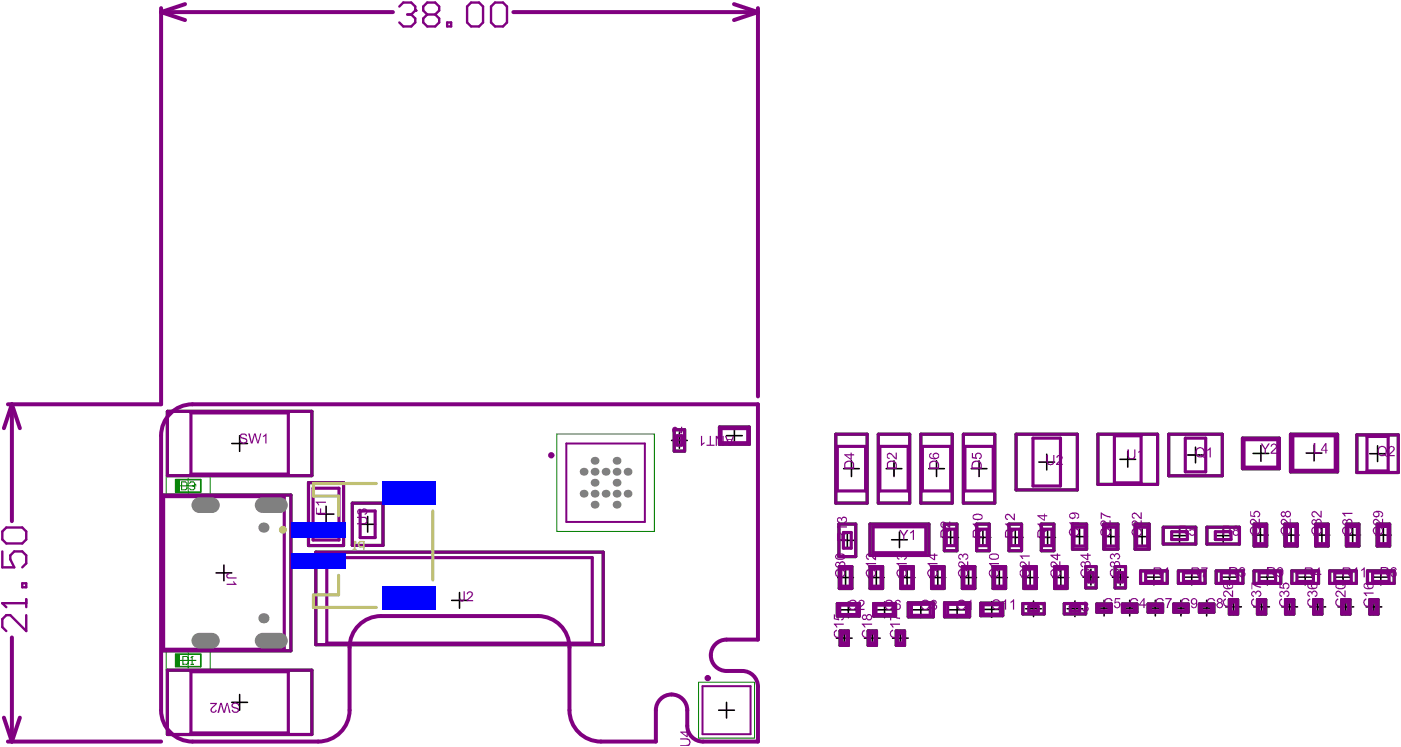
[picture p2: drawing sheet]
<svg xmlns="http://www.w3.org/2000/svg" width="297mm" height="158mm" viewBox="0 0 297 158" stroke-linecap="round" stroke-linejoin="round" font-family="sans-serif">
<g fill="none" stroke="#000" stroke-width=".33">
<path d="M49.1 94h3.4M50.8 92.4v3.3M142.4 93.4h3.3M144 91.7v3.4M154 92.4h3.4M155.7 90.7v3.3M178.9 99.4h3.3M180.5 97.7v3.3M187.9 99.4h3.3M189.5 97.7v3.3M196.9 99.4h3.3M198.6 97.7v3.3"/>
<path d="M205.9 99.4h3.3M207.6 97.7v3.3M220.3 98h3.3M221.9 96.3v3.3M237.4 97.4h3.4M239.1 95.7v3.4M251.8 96.5h3.3M253.5 94.8v3.3M265.7 96.1h3.3M267.3 94.5v3.3M276.9 96.1h3.4M278.6 94.4v3.3"/>
<path d="M290.4 96.2h3.3M292.1 94.5v3.4M47.5 119.8v3.3M67.5 109h3.3M69.1 107.3v3.4M76.3 111.2h3.3M77.9 109.5v3.3M178 114.6h3.3M179.6 112.9v3.3M189 114.5h3.4M190.7 112.8v3.3M199.9 114h3.3"/>
<path d="M201.6 112.3v3.3M206.7 114h3.4M208.4 112.3v3.3M213.6 114h3.3M215.3 112.3v3.3M220.4 114h3.4M222.1 112.3v3.3M227.2 113.8h3.3M228.9 112.1v3.4M233.9 113.8h3.3M235.5 112.1v3.4M240.5 113.8h3.3"/>
<path d="M242.2 112.1v3.4M248.4 113.6h3.3M250.1 111.9v3.3M257.7 113.6h3.3M259.3 111.9v3.3M265.6 113.5h3.3M267.2 111.8v3.3M272.1 113.5h3.3M273.7 111.8v3.3M278.6 113.5h3.3M280.3 111.8v3.3M285.1 113.5h3.4"/>
<path d="M286.8 111.8v3.3M291.6 113.5h3.4M293.3 111.8v3.3M45.8 121.5h3.3M95.8 127.3h3.3M97.4 125.6v3.4M177.3 135.3h3.4M177.6 122.5h3.3M178.2 129.3h3.3M179 133.7v3.3M179.3 120.8v3.3M179.9 127.6v3.4"/>
<path d="M183.3 135.3h3.3M184.1 122.5h3.4M184.9 133.7v3.3M185.8 120.8v3.3M185.9 129.3h3.3M187.5 127.6v3.4M189.2 135.3h3.4M190.7 122.5h3.3M190.9 133.7v3.3M192.3 120.8v3.3M193.6 129.3h3.3M195.2 127.6v3.4"/>
<path d="M197.2 122.5h3.3M198.8 120.8v3.3M201.3 129.3h3.3M202.9 127.6v3.4M203.7 122.5h3.3M205.4 120.8v3.3M208.6 129.2h3.3M210.2 122.5h3.3M210.3 127.6v3.3M211.9 120.8v3.3M216.7 122.5h3.4M217.5 129.1h3.3"/>
<path d="M218.4 120.8v3.3M219.1 127.4v3.3M223.3 122.5h3.3M224.9 120.8v3.3M226.2 129.1h3.4M227.9 127.4v3.3M229.6 122.4h3.4M231.3 120.7v3.4M232.4 128.9h3.3M234.1 127.3v3.3M235.9 122.4h3.3M237.5 120.7v3.4"/>
<path d="M237.9 128.9h3.3M239.5 127.3v3.3M243 122.4h3.3M243.3 128.9h3.3M244.6 120.7v3.3M245 127.3v3.3M248.7 128.9h3.4M250.4 127.3v3.3M251 122.4h3.3M252.7 120.7v3.3M254.2 128.9h3.3M255.8 127.3v3.3"/>
<path d="M259 122.4h3.4M259.9 128.7h3.3M260.7 120.7v3.3M261.5 127v3.4M265.8 128.7h3.3M267 122.4h3.4M267.5 127v3.4M268.7 120.7v3.3M271.8 128.7h3.3M273.4 127v3.4M275.1 122.4h3.3M276.7 120.7v3.3"/>
<path d="M277.7 128.7h3.4M279.4 127v3.4M283.1 122.4h3.3M283.7 128.7h3.3M284.7 120.7v3.3M285.3 127v3.4M289.6 128.7h3.4M291.1 122.4h3.3M291.3 127v3.4M292.8 120.7v3.3M49.1 148.9h3.4M50.8 147.3v3.3"/>
<path d="M152.4 150.6h3.3M154 148.9v3.4"/>
</g>
<path d="M118.1 92h20.6v20.7h-20.6zM35.2 101h9.4v4h-9.4zM38.2 103h3.4M39.9 101.4v3.3M35.2 138h9.4v4h-9.4zM39.9 138.4v3.3M38.2 140h3.4M148.1 144.7h11.9v11.8h-11.9z" fill="none" stroke="#008000" stroke-width=".21"/>
<g fill="none" stroke="#008000" stroke-width=".67">
<path d="M35.5 87.2h30.6v13.7h-30.6zM142.9 91.1h2.3v4.6h-2.3zM152.5 90.6h6.4v3.6h-6.4zM177.2 92.1h6.7v14.6h-6.7zM186.2 92.1h6.7v14.6h-6.7zM195.2 92.1h6.7v14.6h-6.7zM204.3 92.1h6.6v14.6h-6.6zM215.4 92.1h13v11.8h-13zM232.8 92.1h12.6v10.6h-12.6zM247.8 92.1h11.4v8.8h-11.4zM263.4 92.9h7.8v6.5h-7.8zM273.6 92.1h10v8h-10z"/>
<path d="M287.7 92.2h8.8v8h-8.8zM34.4 105h27.3v33h-27.3zM65.4 102.3h7.4v13.4h-7.4zM67 117.1h60.9v19.6h-60.9zM74.7 106.7h6.5v9h-6.5zM177.9 111.1h3.5v6.9h-3.5zM184.5 111.1h12.4v6.7h-12.4zM200.2 111.1h2.7v5.7h-2.7zM207.1 111.1h2.6v5.7h-2.6zM213.9 111.1h2.7v5.7h-2.7zM220.8 111.1h2.6v5.7h-2.6zM227.4 111.1h3v5.4h-3z"/>
<path d="M234 111.1h3v5.4h-3zM240.7 111.1h3v5.4h-3zM246.6 111.8h6.9v3.6h-6.9zM255.9 111.8h6.9v3.6h-6.9zM265.9 111.1h2.7v4.7h-2.7zM272.4 111.1h2.7v4.7h-2.7zM278.9 111.1h2.7v4.7h-2.7zM285.5 111.1h2.6v4.7h-2.6zM292 111.1h2.6v4.7h-2.6zM177.5 128h4.7v2.6h-4.7zM177.9 120.1h2.7v4.7h-2.7zM178.1 133.8h1.8v3.1h-1.8z"/>
<path d="M184.1 133.8h1.7v3.1h-1.7zM184.5 120.1h2.6v4.7h-2.6zM185.2 128h4.7v2.6h-4.7zM190 133.8h1.8v3.1h-1.8zM191 120.1h2.7v4.7h-2.7zM192.6 127.8h5.3v3h-5.3zM197.5 120.1h2.7v4.7h-2.7zM200.3 127.8h5.3v3h-5.3zM204 120.1h2.7v4.7h-2.7zM207.9 127.9h4.7v2.7h-4.7zM210.5 120.1h2.7v4.7h-2.7zM216.9 128h4.5v2.2h-4.5z"/>
<path d="M217.1 120.1h2.6v4.7h-2.6zM223.6 120.1h2.7v4.7h-2.7zM225.6 128h4.6v2.2h-4.6zM230.2 120.1h2.2v4.6h-2.2zM232.5 128.1h3.1v1.7h-3.1zM236.4 120.1h2.2v4.6h-2.2zM238 128.1h3.1v1.7h-3.1zM241.8 121.1h5.7v2.6h-5.7zM243.4 128.1h3.1v1.7h-3.1zM248.9 128.1h3v1.7h-3zM249.8 121.1h5.7v2.6h-5.7zM254.3 128.1h3.1v1.7h-3.1z"/>
<path d="M257.9 121.1h5.6v2.6h-5.6zM260.6 127.1h1.8v3.1h-1.8zM265.9 121.1h5.6v2.6h-5.6zM266.6 127.1h1.8v3.1h-1.8zM272.6 127.1h1.7v3.1h-1.7zM273.9 121.1h5.7v2.6h-5.7zM278.5 127.1h1.8v3.1h-1.8zM281.9 121.1h5.7v2.6h-5.7zM284.5 127.1h1.7v3.1h-1.7zM289.9 121.1h5.7v2.6h-5.7zM290.4 127.1h1.8v3.1h-1.8zM35.5 142.1h30.6v13.6h-30.6z"/>
</g>
<g fill="none" stroke="#800080" stroke-width=".67">
<path d="M40.5 87.6h20.6v12.9h-20.6zM143.6 92.4h.9v2h-.9zM152.9 90.9h5.6v3h-5.6zM177.5 94.7h6v9.4h-6zM186.5 94.7h6v9.4h-6zM195.6 94.7h6v9.4h-6zM204.6 94.7h6v9.4h-6zM219 92.9h5.8v10.2h-5.8zM236.3 92.4h5.6v10h-5.6zM251.3 92.9h4.3v7.2h-4.3zM263.8 93.2h7.1v5.9h-7.1zM274.1 92.4h9v7.3h-9z"/>
<path d="M289.8 92.5h4.5v7.4h-4.5zM34.7 105.3h25.6v32.4h-25.6zM66.4 103.5h5.5v11h-5.5zM69.3 118.2h56.3v18.2h-56.3zM76.4 108.4h3.1v5.6h-3.1zM178.8 112.9h1.7v3.3h-1.7zM185.1 111.7h11.2v5.5h-11.2zM200.6 112.2h1.9v3.5h-1.9zM207.5 112.2h1.8v3.5h-1.8zM214.3 112.2h1.9v3.5h-1.9zM221.2 112.2h1.8v3.5h-1.8zM227.7 111.8h2.3v4h-2.3z"/>
<path d="M234.4 111.8h2.3v4h-2.3zM241 111.8h2.3v4h-2.3zM248.4 112.7h3.3v1.7h-3.3zM257.7 112.7h3.3v1.7h-3.3zM266.2 111.6h2v3.7h-2zM272.7 111.6h2v3.7h-2zM279.3 111.6h2v3.7h-2zM285.8 111.6h2v3.7h-2zM292.3 111.6h2v3.7h-2zM178 128.3h3.7v2h-3.7zM178.3 120.6h2v3.7h-2zM178.4 134.3h1.1v2.1h-1.1z"/>
<path d="M184.4 134.3h1.1v2.1h-1.1zM184.8 120.6h2v3.7h-2zM185.7 128.3h3.7v2h-3.7zM190.4 134.3h1.1v2.1h-1.1zM191.3 120.6h2v3.7h-2zM193.2 128.1h4v2.4h-4zM197.8 120.6h2v3.7h-2zM200.9 128.1h4v2.4h-4zM204.4 120.6h2v3.7h-2zM208.4 128.2h3.7v2h-3.7zM210.9 120.6h2v3.7h-2zM217.4 120.6h2v3.7h-2z"/>
<path d="M218.1 128.6h2v1h-2zM223.9 120.6h2v3.7h-2zM226.9 128.6h2v1h-2zM230.8 121.4h1v2h-1zM233 128.4h2.1v1.1h-2.1zM237 121.4h1v2h-1zM238.5 128.4h2.1v1.1h-2.1zM242.9 121.5h3.5v1.8h-3.5zM243.9 128.4h2.1v1.1h-2.1zM249.3 128.4h2.1v1.1h-2.1zM250.9 121.5h3.5v1.8h-3.5zM254.8 128.4h2.1v1.1h-2.1z"/>
<path d="M258.9 121.5h3.5v1.8h-3.5zM261 127.6h1.1v2.1h-1.1zM266.9 127.6h1.1v2.1h-1.1zM267 121.5h3.5v1.8h-3.5zM272.9 127.6h1.1v2.1h-1.1zM275 121.5h3.5v1.8h-3.5zM278.8 127.6h1.1v2.1h-1.1zM283 121.5h3.5v1.8h-3.5zM284.8 127.6h1.1v2.1h-1.1zM290.7 127.6h1.1v2.1h-1.1zM291 121.5h3.5v1.8h-3.5zM40.5 142.4h20.6v13h-20.6z"/>
<circle cx="116.9" cy="96.5" r=".33"/>
<circle cx="150" cy="143.8" r=".33"/>
</g>
<path d="M120.1 94h16.6v16.7h-16.6zM148.9 145.5h10.2v10.2h-10.2z" fill="none" stroke="#800080" stroke-width=".42"/>
<path d="M37.2 101.7h5.4v2.7h-5.4zM37.2 138.7h5.4v2.7h-5.4z" fill="none" stroke="#008000" stroke-width=".33"/>
<g fill="#008000">
<path d="M37.2 138.7h1v2.7h-1z" fill-rule="evenodd"/>
<path d="M37.2 101.7h1v2.7h-1z" fill-rule="evenodd"/>
</g>
<g fill="none" stroke="#800080" stroke-width=".67">
<path d="M35.5 87.2h30.6v13.7h-30.6zM142.9 91.1h2.3v4.6h-2.3zM152.5 90.6h6.4v3.6h-6.4zM177.2 92.1h6.7v14.6h-6.7zM186.2 92.1h6.7v14.6h-6.7zM195.2 92.1h6.7v14.6h-6.7zM204.3 92.1h6.6v14.6h-6.6zM215.4 92.1h13v11.8h-13zM232.8 92.1h12.6v10.6h-12.6zM247.8 92.1h11.4v8.8h-11.4zM263.4 92.9h7.8v6.5h-7.8zM273.6 92.1h10v8h-10z"/>
<path d="M287.7 92.2h8.8v8h-8.8zM34.4 105h27.3v33h-27.3zM65.4 102.3h7.4v13.4h-7.4zM67 117.1h60.9v19.6h-60.9zM74.7 106.7h6.5v9h-6.5zM177.9 111.1h3.5v6.9h-3.5zM184.5 111.1h12.4v6.7h-12.4zM200.2 111.1h2.7v5.7h-2.7zM207.1 111.1h2.6v5.7h-2.6zM213.9 111.1h2.7v5.7h-2.7zM220.8 111.1h2.6v5.7h-2.6zM227.4 111.1h3v5.4h-3z"/>
<path d="M234 111.1h3v5.4h-3zM240.7 111.1h3v5.4h-3zM246.6 111.8h6.9v3.6h-6.9zM255.9 111.8h6.9v3.6h-6.9zM265.9 111.1h2.7v4.7h-2.7zM272.4 111.1h2.7v4.7h-2.7zM278.9 111.1h2.7v4.7h-2.7zM285.5 111.1h2.6v4.7h-2.6zM292 111.1h2.6v4.7h-2.6zM177.5 128h4.7v2.6h-4.7zM177.9 120.1h2.7v4.7h-2.7zM178.1 133.8h1.8v3.1h-1.8z"/>
<path d="M184.1 133.8h1.7v3.1h-1.7zM184.5 120.1h2.6v4.7h-2.6zM185.2 128h4.7v2.6h-4.7zM190 133.8h1.8v3.1h-1.8zM191 120.1h2.7v4.7h-2.7zM192.6 127.8h5.3v3h-5.3zM197.5 120.1h2.7v4.7h-2.7zM200.3 127.8h5.3v3h-5.3zM204 120.1h2.7v4.7h-2.7zM207.9 127.9h4.7v2.7h-4.7zM210.5 120.1h2.7v4.7h-2.7zM216.9 128h4.5v2.2h-4.5z"/>
<path d="M217.1 120.1h2.6v4.7h-2.6zM223.6 120.1h2.7v4.7h-2.7zM225.6 128h4.6v2.2h-4.6zM230.2 120.1h2.2v4.6h-2.2zM232.5 128.1h3.1v1.7h-3.1zM236.4 120.1h2.2v4.6h-2.2zM238 128.1h3.1v1.7h-3.1zM241.8 121.1h5.7v2.6h-5.7zM243.4 128.1h3.1v1.7h-3.1zM248.9 128.1h3v1.7h-3zM249.8 121.1h5.7v2.6h-5.7zM254.3 128.1h3.1v1.7h-3.1z"/>
<path d="M257.9 121.1h5.6v2.6h-5.6zM260.6 127.1h1.8v3.1h-1.8zM265.9 121.1h5.6v2.6h-5.6zM266.6 127.1h1.8v3.1h-1.8zM272.6 127.1h1.7v3.1h-1.7zM273.9 121.1h5.7v2.6h-5.7zM278.5 127.1h1.8v3.1h-1.8zM281.9 121.1h5.7v2.6h-5.7zM284.5 127.1h1.7v3.1h-1.7zM289.9 121.1h5.7v2.6h-5.7zM290.4 127.1h1.8v3.1h-1.8zM35.5 142.1h30.6v13.6h-30.6z"/>
</g>
<g fill="#800080">
<path d="M180.1 127.4a1.01 1.01 0 0 1 1.6 .3l-.4 .1a.66 .66 0 0 0-.7-.4 .66 .66 0 0 0-.5 .8v.1a.7 .7 0 0 0 .5 .8 .7 .7 0 0 0 .8-.5l.3 .1a.99 .99 0 0 1-1.3 .6 .99 .99 0 0 1-.6-1.3z"/>
<path d="M182 127.5a.71 .71 0 0 1 1.2 0 .71 .71 0 0 1-.4 1.1l-.5 .5h1v.3h-1.4a1.09 1.09 0 0 1 .7-1v-.1a.47 .47 0 0 0 .4-.4 .47 .47 0 0 0-.4-.5l-.3 .1-.1 .3h-.3z"/>
<path d="M187.7 127.5h.1a.94 .94 0 0 1 1.6 .2l-.4 .1a.66 .66 0 0 0-.7-.4 .66 .66 0 0 0-.5 .8v.1a.7 .7 0 0 0 .5 .8 .7 .7 0 0 0 .8-.5l.3 .1a.99 .99 0 0 1-1.4 .6 .99 .99 0 0 1-.4-1.5z"/>
<path d="M48 121.7l.6-.2v.3a.31 .31 0 0 0-.4 .4 .31 .31 0 0 0 .4 .2h1.6v.3h-1.5a.59 .59 0 0 1-.7-.2 .59 .59 0 0 1 0-.8z"/>
<path d="M48 123.8h1.7l-.3-.4 .3-.1 .5 .7h-2.2z"/>
<path d="M221.9 96.5h.3v1.3a.56 .56 0 0 0 .6 .6 .56 .56 0 0 0 .5-.6v-1.3h.3v1.3a.85 .85 0 0 1-.9 .9 .85 .85 0 0 1-.8-.9z"/>
<path d="M224.1 96.6a.71 .71 0 0 1 1.1 .1 .71 .71 0 0 1-.3 1.1l-.7 .5h1.1v.3h-1.4l.1-.3 .4-.5a.98 .98 0 0 0 .5-1.1h-.3l-.4 .4h-.2z"/>
<path d="M256 95.4l.7-.5v2.1h-.2v-1.7l-.5 .3z"/>
<path d="M239 95.3h.4v1.2a.56 .56 0 0 0 .4 .7 .56 .56 0 0 0 .7-.5v-1.4h.2v1.2a.85 .85 0 0 1-.8 .9 .85 .85 0 0 1-.9-.8z"/>
<path d="M241.3 95.8l.8-.5v2.1h-.3v-1.7l-.5 .4z"/>
<path d="M203 127.6l.2-.1a.87 .87 0 0 1 1.5 .2l-.3 .1a.7 .7 0 0 0-.9-.3 .7 .7 0 0 0-.3 .9 .64 .64 0 0 0 .5 .7 .64 .64 0 0 0 .7-.5l.4 .1a1.01 1.01 0 0 1-1.3 .5 1.01 1.01 0 0 1-.6-1.3z"/>
<path d="M205.2 127.7l.8-.5v2.2h-.3v-1.7l-.5 .3z"/>
<path d="M246.8 120.8l.6-.5h.3v2.1h-.3v-1.7l-.5 .4z"/>
<path d="M188 96.3a.87 .87 0 0 1 1.5 .4l.4 .4v-1.1h.2v1.4h-.2l-.5-.5a.88 .88 0 0 0-1-.6l-.2 .5 .2 .3h.2v.2a.7 .7 0 0 1-.6-1z"/>
<path d="M262.8 120.5a.63 .63 0 0 1 .8-.2 .63 .63 0 0 1 .3 .8l-.3 .1a.63 .63 0 0 1 .4 .9 .63 .63 0 0 1-.9 .2l-.4-.3v-.2l.3-.1a.41 .41 0 0 0 .4 .5 .41 .41 0 0 0 .4-.5 .41 .41 0 0 0-.6-.3v-.2a.36 .36 0 0 0 .5-.3 .36 .36 0 0 0-.3-.4 .36 .36 0 0 0-.4 .3h-.3z"/>
<path d="M199.4 110.8a.69 .69 0 0 1 1.2 .2l.6 .6v-1h.3v1.4l-.8-.5a.88 .88 0 0 0-1-.6l-.1 .6 .4 .2v.2a.73 .73 0 0 1-.6-1.1z"/>
<path d="M195.3 127.6a1 1 0 0 1 1.7 .1l-.3 .1a.67 .67 0 0 0-.8-.4 .67 .67 0 0 0-.4 .9 .7 .7 0 0 0 .5 .8 .7 .7 0 0 0 .8-.5l.3 .1a1.01 1.01 0 0 1-1.3 .5 1.01 1.01 0 0 1-.6-1.3z"/>
<path d="M197.4 127.4a.66 .66 0 0 1 .7-.2 .66 .66 0 0 1 .5 .5l-.3 .5a.65 .65 0 0 1 .3 .9 .65 .65 0 0 1-.9 .2l-.4-.4v-.1l.3-.1a.43 .43 0 0 0 .4 .5 .43 .43 0 0 0 .4-.6 .43 .43 0 0 0-.6-.3v-.2a.36 .36 0 0 0 .5-.3 .36 .36 0 0 0-.3-.4 .36 .36 0 0 0-.4 .3h-.3z"/>
<path d="M239.7 127.1a1.01 1.01 0 0 1 1.6 .3l-.2 .1a.7 .7 0 0 0-1-.4 .7 .7 0 0 0-.3 1 .64 .64 0 0 0 .6 .7 .64 .64 0 0 0 .7-.6l.2 .1a.94 .94 0 0 1-1 .7 .94 .94 0 0 1-.8-.9z"/>
<path d="M252.3 111.5h1.1v.2h-.8l-.2 .6a.72 .72 0 0 1 1 .3 .72 .72 0 0 1-.4 1 .72 .72 0 0 1-.9-.6h.2a.48 .48 0 0 0 .7 .3 .48 .48 0 0 0 .1-.7 .48 .48 0 0 0-.7 0l-.3-.1z"/>
<path d="M234.1 127.2a1.04 1.04 0 0 1 1.8 .2l-.3 .1a.58 .58 0 0 0-.5-.5 .58 .58 0 0 0-.6 .3 .9 .9 0 0 0 .6 1.5l.4-.2 .2-.4 .2 .1a.96 .96 0 0 1-1.2 .7 .96 .96 0 0 1-.7-1.3z"/>
<path d="M236.4 126.8h1.1v.3h-.9l-.1 .6a.72 .72 0 0 1 1 .2 .72 .72 0 0 1-.3 1 .72 .72 0 0 1-1-.3v-.2l.2-.1a.46 .46 0 0 0 .7 .4 .46 .46 0 0 0 .1-.8l-.1-.1a.45 .45 0 0 0-.7 .2l-.2-.1z"/>
<path d="M254.7 120.3h1.3v.3l-.6 1.1-.1 .7h-.3v-.5l.7-1.3h-1z"/>
<path d="M144.2 156.6h1.3a.82 .82 0 0 1 .9 .6 .82 .82 0 0 1-.6 1h-1.6v-.2h1.4a.57 .57 0 0 0 .5-.5 .57 .57 0 0 0-.4-.6l-1.5-.1z"/>
<path d="M75.7 109.6h1.3a.81 .81 0 0 1 .9 .8 .81 .81 0 0 1-.9 .8h-1.3v-.3h1.3a.56 .56 0 0 0 .7-.5 .56 .56 0 0 0-.7-.6h-1.3z"/>
<path d="M75.8 108.1l.3-.2h.4l.2 .2a.67 .67 0 0 1 1.2 0 .67 .67 0 0 1-.6 1.1v-.3a.41 .41 0 0 0 .4-.5 .41 .41 0 0 0-.6-.3 .41 .41 0 0 0-.2 .6h-.3a.36 .36 0 0 0-.2-.5 .36 .36 0 0 0-.5 .3 .36 .36 0 0 0 .4 .4v.3a.68 .68 0 0 1-.5-1.1z"/>
<path d="M245.2 127h.1a.9 .9 0 0 1 1.4 .4l-.2 .1-.1-.3a.78 .78 0 0 0-1.1 .2 .78 .78 0 0 0 .1 1 .57 .57 0 0 0 .6 .4 .57 .57 0 0 0 .5-.6l.3 .1a.99 .99 0 0 1-1.3 .6 .99 .99 0 0 1-.5-1.3z"/>
<path d="M247.1 126.8h1.3v.4l-.2 .1-.5 1.1v.5h-.4l.1-.5 .7-1.3h-1z"/>
<path d="M250.5 127.2a1.01 1.01 0 0 1 1.7 .2h-.3a.68 .68 0 0 0-.8-.3 .68 .68 0 0 0-.5 .6 .73 .73 0 0 0 .4 .9 .73 .73 0 0 0 .9-.2l.1-.2 .2 .1a.99 .99 0 0 1-1.3 .6 .99 .99 0 0 1-.5-1.3z"/>
<path d="M256 127.2a.93 .93 0 0 1 1.6 .2l-.2 .1a.7 .7 0 0 0-1-.4 .7 .7 0 0 0-.3 1 .64 .64 0 0 0 .6 .7 .64 .64 0 0 0 .7-.6l.2 .1a.94 .94 0 0 1-1 .7 .94 .94 0 0 1-.8-1z"/>
<path d="M151.7 92.4h.4l1.1 1.7v-1.7h.2v2.1h-.2l-1.2-1.6v1.6h-.3z"/>
<path d="M150.5 92.4h.2v1.9h.8v.2h-1.7v-.2h.7z"/>
<path d="M148.6 92.4h.3v1.7l.5-.3v.2l-.6 .5h-.2z"/>
<path d="M209.7 121.1l.5-.4 .2 .2a.7 .7 0 0 0-.4 1 .7 .7 0 0 0 1 .3 .64 .64 0 0 0 .6-.6 .64 .64 0 0 0-.6-.7l.2-.2a1.02 1.02 0 0 1 .3 1.5 1.02 1.02 0 0 1-1.6 0l-.3-.6z"/>
<path d="M209.7 119.4h2.1v.2h-1.7l.3 .5h-.2l-.3-.5h-.2z"/>
<path d="M219.1 127.7h.2v1.8h1.1v.3h-1.3z"/>
<path d="M220.8 128.2l.8-.6v2.2h-.2v-1.7l-.6 .3z"/>
<path d="M98.3 125.4h.2v1.4a.61 .61 0 0 1-.5 .8 .61 .61 0 0 1-.6-.7h.2a.35 .35 0 0 0 .3 .4 .35 .35 0 0 0 .4-.4z"/>
<path d="M99 125.7a.67 .67 0 0 1 .7-.3 .67 .67 0 0 1 .5 .7l-.1 .5-.9 .6h1.1v.3h-1.4l.1-.3 .3-.4a.82 .82 0 0 0 .6-1.1l-.5-.1-.2 .5-.2-.1z"/>
<path d="M142.5 93.2h1.9v-1.1h.2v1.3h-2.1z"/>
<path d="M142.6 90.7a.85 .85 0 0 1 1.3 .3l.5 .6v-1.1h.2v1.4l-.3-.1-.4-.4a.88 .88 0 0 0-1-.6v.1a.4 .4 0 0 0-.1 .4 .4 .4 0 0 0 .3 .3v.2a.73 .73 0 0 1-.5-1.1z"/>
<path d="M196.7 121.1l.5-.4 .1 .2a.72 .72 0 0 0-.4 1 .72 .72 0 0 0 1 .3 .64 .64 0 0 0 .6-.6 .64 .64 0 0 0-.5-.7l.2-.2a.98 .98 0 0 1 .5 1.2 .98 .98 0 0 1-1.1 .6 1 1 0 0 1-.9-1.4z"/>
<path d="M196.7 119.4h2.1v.2h-1.7l.3 .5h-.3l-.2-.4-.2-.1z"/>
<path d="M190.2 120.9l.5-.2v.2a.71 .71 0 0 0-.4 .9 .71 .71 0 0 0 .9 .5 .85 .85 0 0 0 .8-.8l-.1-.4-.4-.2 .2-.2a.98 .98 0 0 1 .5 1.2 .98 .98 0 0 1-1.1 .6 1.06 1.06 0 0 1-.9-1.6z"/>
<path d="M190.1 119.4h2.2v.2h-1.7l.3 .5h-.3z"/>
<path d="M190.1 117.7l.4-.3h.3l.3 .3a.65 .65 0 0 1 1-.2 .65 .65 0 0 1-.1 1l-.1 .2h-.2v-.2a.41 .41 0 0 0 .3-.5 .41 .41 0 0 0-.5-.3 .41 .41 0 0 0-.3 .5h-.2a.36 .36 0 0 0-.4-.5 .36 .36 0 0 0-.2 .6l.3 .2v.2l-.6-.3z"/>
<path d="M183.7 120.9l.4-.2 .1 .2a.71 .71 0 0 0-.4 .9 .71 .71 0 0 0 .8 .5l.1-.1a.65 .65 0 0 0 .8-.5 .65 .65 0 0 0-.5-.8l.1-.2a.96 .96 0 0 1 .6 1.1 .96 .96 0 0 1-1.1 .7 1.06 1.06 0 0 1-.9-1.6z"/>
<path d="M183.5 119.4h2.2v.2h-1.6l.3 .5h-.3z"/>
<path d="M183.7 117.5a.93 .93 0 0 1 1.4 .5l.4 .4v-1h.2v1.4l-.5-.3-.4-.4a.6 .6 0 0 0-1-.2l.1 .5 .3 .1v.2a.7 .7 0 0 1-.6-.4 .7 .7 0 0 1 .1-.8z"/>
<path d="M210.4 127.5a.96 .96 0 0 1 1.7 .2h-.3a.7 .7 0 0 0-.9-.3 .7 .7 0 0 0-.4 .9 .64 .64 0 0 0 .6 .7 .64 .64 0 0 0 .7-.5l.3 .1a1.01 1.01 0 0 1-1.3 .6 1.01 1.01 0 0 1-.5-1.4z"/>
<path d="M212.6 127.6l.7-.5v2.2h-.2v-1.7l-.5 .3z"/>
<path d="M214.3 127.6l.7-.5v2.2h-.2v-1.7l-.5 .3z"/>
<path d="M206.2 111h2.1v.3h-1.7l.4 .4-.3 .1z"/>
<path d="M227.9 127.6h.2v1.8h1.1v.3h-1.3z"/>
<path d="M229.6 127.8a.61 .61 0 0 1 .8-.1 .61 .61 0 0 1 .2 .8l-.2 .1a.63 .63 0 0 1 .2 1 .63 .63 0 0 1-1-.2l-.2-.2 .3-.1a.42 .42 0 0 0 .5 .4 .42 .42 0 0 0 .4-.4 .42 .42 0 0 0-.4-.4h-.2v-.2a.36 .36 0 0 0 .4-.3 .36 .36 0 0 0-.3-.4 .36 .36 0 0 0-.4 .4h-.2z"/>
<path d="M182.9 133.7l.4-.2 .1 .3a.65 .65 0 0 0-.4 .8 .65 .65 0 0 0 .6 .5h.3a.73 .73 0 0 0 .7-.4 .73 .73 0 0 0-.1-.8l-.4-.2 .1-.2a1 1 0 0 1 .5 1.4 1 1 0 0 1-1.5 .3 1.04 1.04 0 0 1-.3-1.5z"/>
<path d="M182.7 132.2h2.2v.3h-1.7l.3 .6h-.2z"/>
<path d="M188.7 133.9l.5-.4 .2 .3a.6 .6 0 0 0-.5 .7 .6 .6 0 0 0 .7 .5v.1a.81 .81 0 0 0 .8-.3 .81 .81 0 0 0 .1-.9l-.4-.2v-.2a.98 .98 0 0 1 .7 1.2 .98 .98 0 0 1-1.2 .7h-.1a1.01 1.01 0 0 1-.8-1.5z"/>
<path d="M188.7 132.2h2.1v.3h-1.7l.4 .4v.2h-.3l-.2-.5-.3-.1z"/>
<path d="M188.7 130.2h.3l.8 .6 1 .2v.3l-.8-.2-1-.6v1h-.3z"/>
<path d="M289.2 127.2l.3-.3h.2v.3a.72 .72 0 0 0-.3 .9 .72 .72 0 0 0 1 .3 .64 .64 0 0 0 .7-.6 .64 .64 0 0 0-.6-.6v-.4a.99 .99 0 0 1 .7 1.3 .99 .99 0 0 1-1.3 .6 .95 .95 0 0 1-.7-1.5z"/>
<path d="M289.1 125.6h2.1v.3h-1.7l.4 .4-.3 .1z"/>
<path d="M176.9 133.8l.4-.3 .2 .3a.59 .59 0 0 0-.5 .7 .59 .59 0 0 0 .5 .5 .76 .76 0 0 0 .9-.1 .76 .76 0 0 0 .2-.7v-.3l-.5-.2 .1-.2a.96 .96 0 0 1 .7 1.2 .96 .96 0 0 1-1.2 .7 1.04 1.04 0 0 1-.8-1.6z"/>
<path d="M176.8 132.2h2.1v.3h-1.6l.2 .4v.2h-.2z"/>
<path d="M176.8 130.3h.2v.8l.6 .1a.7 .7 0 0 1 .6-1 .7 .7 0 0 1 .7 .9l-.3 .4h-.2l-.1-.2a.44 .44 0 0 0 .4-.5 .44 .44 0 0 0-.6-.3 .44 .44 0 0 0-.4 .3 .44 .44 0 0 0 .3 .5l-.1 .2-1.1-.2z"/>
<path d="M216.3 121l.4-.3 .2 .2a.71 .71 0 0 0-.4 .9 .71 .71 0 0 0 .8 .5 .85 .85 0 0 0 .8-.8v-.3l-.5-.3 .1-.2a.99 .99 0 0 1 .6 1.2 .99 .99 0 0 1-1.3 .6 1.02 1.02 0 0 1-.7-1.5z"/>
<path d="M216.4 119.1a1.34 1.34 0 0 1 1.5 .8l.2 .2v-1.1h.2v1.4h-.2l-.5-.4a1.04 1.04 0 0 0-1.1-.6l-.1 .3 .1 .4h.3v.3a.81 .81 0 0 1-.4-1.3z"/>
<path d="M216.2 117.8h2.1v.2h-1.7l.4 .5h-.3z"/>
<path d="M283.2 127.2l.3-.3h.2l.1 .3a.72 .72 0 0 0-.3 .9 .72 .72 0 0 0 1 .3 .64 .64 0 0 0 .5-.6 .64 .64 0 0 0-.5-.6l.1-.3a.96 .96 0 0 1 .7 1.1 .96 .96 0 0 1-1.1 .8h-.1a1.04 1.04 0 0 1-.9-1.6z"/>
<path d="M283.3 125.4a1.18 1.18 0 0 1 1.5 .7l.2 .2v-1.1h.3v1.4l-.5-.1-.3-.4a.61 .61 0 0 0-.5-.5 .61 .61 0 0 0-.6 .2v.3l.4 .2v.3a.7 .7 0 0 1-.7-.5 .7 .7 0 0 1 .2-.7z"/>
<path d="M226.8 112.3l.5-.4 .1 .4a.64 .64 0 0 0-.5 .7 .64 .64 0 0 0 .5 .6h.1a.72 .72 0 0 0 1-.4 .72 .72 0 0 0-.3-.9l-.2-.1 .1-.3a1.01 1.01 0 0 1 .6 1.5 1.01 1.01 0 0 1-1.6 .2 .9 .9 0 0 1-.3-1.3z"/>
<path d="M226.7 110.8h2.1v.2h-1.7l.3 .4-.2 .1z"/>
<path d="M286.9 120.8l.6-.5h.3v2.1h-.3v-1.7l-.4 .4h-.2z"/>
<path d="M288.6 120.8l.8-.5v2.1h-.3v-1.7l-.4 .4z"/>
<path d="M240 112.3l.6-.4v.4a.67 .67 0 0 0-.4 .8 .67 .67 0 0 0 .8 .5 .7 .7 0 0 0 .8-.6 .7 .7 0 0 0-.5-.8l.1-.3a1.01 1.01 0 0 1 .5 1.5 1.01 1.01 0 0 1-1.5 .2 .9 .9 0 0 1-.4-1.3z"/>
<path d="M240 110.5a.96 .96 0 0 1 1.5 .6l.3 .3v-1.1h.3v1.5l-.7-.4a.98 .98 0 0 0-1.1-.7l-.1 .1a.43 .43 0 0 0 .4 .6v.3a.7 .7 0 0 1-.7-.4 .7 .7 0 0 1 .1-.8z"/>
<path d="M240 108.9a.78 .78 0 0 1 1.3 .3l.5 .6v-1.1h.3v1.4l-.5-.2-.3-.3a.99 .99 0 0 0-1.1-.5l-.1 .4 .5 .3v.2a.73 .73 0 0 1-.6-1.1z"/>
<path d="M278.5 94h.4v1.9h1v.2h-1.4z"/>
<path d="M203.2 121.1l.5-.4 .1 .2a.72 .72 0 0 0-.3 1 .72 .72 0 0 0 .9 .3 .64 .64 0 0 0 .6-.6 .64 .64 0 0 0-.5-.7l.2-.2a.98 .98 0 0 1 .6 1.2 .98 .98 0 0 1-1.2 .6 1 1 0 0 1-.9-1.4z"/>
<path d="M203.3 119.2a1 1 0 0 1 1.4 .6l.3 .3v-1.1h.3v1.4h-.3l-.5-.4a.72 .72 0 0 0-1.2-.4l.1 .4 .4 .1v.3a.77 .77 0 0 1-.5-1.2z"/>
<path d="M203.3 117.5l.5-.1 .3 .3a.67 .67 0 0 1 1.2 0 .67 .67 0 0 1-.6 1v-.2a.43 .43 0 0 0 .4-.6 .43 .43 0 0 0-.6-.3 .43 .43 0 0 0-.2 .6h-.3a.36 .36 0 0 0-.3-.5 .36 .36 0 0 0-.4 .4 .36 .36 0 0 0 .5 .4l-.1 .2a.72 .72 0 0 1-.4-1.2z"/>
<path d="M222.8 121l.4-.3 .2 .2a.71 .71 0 0 0-.4 .9 .71 .71 0 0 0 .8 .5 .7 .7 0 0 0 .8-.5 .7 .7 0 0 0-.3-.8l-.2-.1v-.2a.98 .98 0 0 1 .7 1.2 .98 .98 0 0 1-1.2 .6l-.3-.1a1.08 1.08 0 0 1-.5-1.4z"/>
<path d="M222.9 119.1a1.34 1.34 0 0 1 1.5 .8l.2 .2v-1.1h.2v1.4h-.2l-.5-.4a1.08 1.08 0 0 0-1-.7 .46 .46 0 0 0-.2 .5 .46 .46 0 0 0 .5 .3l-.1 .3a.76 .76 0 0 1-.4-1.3z"/>
<path d="M294.4 94.8a.71 .71 0 0 1 1.2 0 .71 .71 0 0 1-.3 1.1l-.6 .6h1v.2h-1.4l.1-.3 .5-.6a.6 .6 0 0 0 .3-1h-.3l-.3 .4h-.2z"/>
<path d="M265.2 111.9l.4-.2 .1 .2a.67 .67 0 0 0-.4 .9 .67 .67 0 0 0 .8 .4 .7 .7 0 0 0 .8-.5 .7 .7 0 0 0-.5-.8v-.3a.98 .98 0 0 1 .7 1.2 .98 .98 0 0 1-1.3 .7 .96 .96 0 0 1-.8-.6 .96 .96 0 0 1 .2-1z"/>
<path d="M265.1 110.3a.9 .9 0 0 1 1.4 .4l.4 .3v-1h.2v1.4l-.7-.4a.88 .88 0 0 0-1.1-.7v.3a.26 .26 0 0 0-.1 .3 .26 .26 0 0 0 .3 .1l.2 .1-.1 .3a.73 .73 0 0 1-.5-1.1z"/>
<path d="M265.1 108.4h.2v.8l.5 .2a.72 .72 0 0 1 .4-1 .72 .72 0 0 1 1 .4 .72 .72 0 0 1-.6 1v-.4a.45 .45 0 0 0 .2-.7 .45 .45 0 0 0-.7 0l-.2 .3 .3 .4-.1 .3-1-.2z"/>
<path d="M206 96.1h.3v.8l.5 .1a.73 .73 0 0 1 .4-1 .73 .73 0 0 1 1 .5 .73 .73 0 0 1-.6 .9l.1-.3a.46 .46 0 0 0 .2-.6 .46 .46 0 0 0-.6-.3l-.3 .3 .1 .8-1.1-.1z"/>
<path d="M259.4 127.2l.4-.3h.1v.3a.72 .72 0 0 0-.3 .9 .72 .72 0 0 0 1 .3 .64 .64 0 0 0 .7-.6 .64 .64 0 0 0-.6-.6l.1-.4a.99 .99 0 0 1 .7 1.3 .99 .99 0 0 1-1.4 .6 .95 .95 0 0 1-.7-1.5z"/>
<path d="M259.4 125.5a.81 .81 0 0 1 1.3 .3l.5 .5v-1.1h.2v1.4l-.5-.2-.2-.3a.95 .95 0 0 0-1-.5l-.2 .5 .4 .2v.3a.73 .73 0 0 1-.5-1.1z"/>
<path d="M213.1 111h2.1v.3h-1.6l.2 .3v.2h-.2z"/>
<path d="M213.2 109.2a.92 .92 0 0 1 1.4 .5l.3 .3v-1.1h.3v1.4h-.4l-.3-.4a.82 .82 0 0 0-1.1-.6l-.1 .5 .4 .2v.3a.79 .79 0 0 1-.5-1.1z"/>
<path d="M271.6 112l.3-.3h.2l.1 .2a.67 .67 0 0 0-.4 .9 .67 .67 0 0 0 .8 .4 .7 .7 0 0 0 .8-.5 .7 .7 0 0 0-.4-.8v-.3a.99 .99 0 0 1 .6 1.3 .99 .99 0 0 1-1.2 .6h-.1a.94 .94 0 0 1-.7-1.5z"/>
<path d="M271.6 110.3a.9 .9 0 0 1 1.4 .4l.5 .3v-1h.1v1.4l-.6-.5a.88 .88 0 0 0-1.1-.6l-.1 .1v.4l.4 .3-.1 .3a.59 .59 0 0 1-.5-.4 .59 .59 0 0 1 0-.6z"/>
<path d="M233.5 112.2l.4-.3 .1 .4a.67 .67 0 0 0-.4 .8 .67 .67 0 0 0 .8 .5 .7 .7 0 0 0 .8-.6 .7 .7 0 0 0-.5-.8l.1-.3a1 1 0 0 1 .6 1.4 1 1 0 0 1-1.4 .5l-.1-.1a.97 .97 0 0 1-.6-1z"/>
<path d="M233.4 110.6a.87 .87 0 0 1 1.3 .3l.5 .5v-1.1h.3v1.5a1.1 1.1 0 0 1-.9-.8 .63 .63 0 0 0-1.1-.2v.4l.5 .2v.3a.72 .72 0 0 1-.6-1.1z"/>
<path d="M233.4 108.7l1 .5 1.1 .3v.3l-1.4-.4-.5-.4v1h-.2z"/>
<path d="M291.1 112l.5-.3 .1 .2a.7 .7 0 0 0-.3 1 .7 .7 0 0 0 .9 .3 .69 .69 0 0 0 .7-.6 .69 .69 0 0 0-.5-.7l.1-.3a.99 .99 0 0 1 .6 1.3 .99 .99 0 0 1-1.3 .6 1.09 1.09 0 0 1-.8-1.5z"/>
<path d="M291.2 110.2a.9 .9 0 0 1 1.3 .4l.5 .4v-1h.3v1.4h-.4l-.4-.5a.85 .85 0 0 0-.9-.6 .39 .39 0 0 0-.3 .5 .39 .39 0 0 0 .4 .3v.3a.74 .74 0 0 1-.5-1.2z"/>
<path d="M177.5 111.6h2.1v.3h-1.7l.3 .4-.2 .1z"/>
<path d="M177.5 109.8a.62 .62 0 0 1 1 .1 .63 .63 0 0 1 1-.1 .63 .63 0 0 1-.2 1l-.3 .1v-.2a.43 .43 0 0 0 .4-.5 .43 .43 0 0 0-.6-.4 .43 .43 0 0 0-.2 .6l-.3-.1a.35 .35 0 0 0-.3-.4 .35 .35 0 0 0-.4 .3 .35 .35 0 0 0 .4 .4v.3a.75 .75 0 0 1-.5-1.1z"/>
<path d="M177.2 120.9l.4-.2 .1 .2a.72 .72 0 0 0-.3 1 .72 .72 0 0 0 1 .3 .64 .64 0 0 0 .6-.6 .64 .64 0 0 0-.5-.7l.1-.2a.98 .98 0 0 1 .6 1.2 .98 .98 0 0 1-1.2 .6 .99 .99 0 0 1-.9-.6 .99 .99 0 0 1 .1-1z"/>
<path d="M177.1 119.4a.55 .55 0 0 1 .9 0 .64 .64 0 0 1 .9-.3 .64 .64 0 0 1 .3 .8l-.1 .3-.4 .2-.1-.3a.43 .43 0 0 0 .4-.5 .43 .43 0 0 0-.5-.3 .43 .43 0 0 0-.4 .5l.1 .1-.2-.1a.36 .36 0 0 0-.3-.5 .36 .36 0 0 0-.4 .4 .36 .36 0 0 0 .3 .4v.3a.68 .68 0 0 1-.5-1z"/>
<path d="M219.9 111h2.1v.3h-1.6l.3 .3v.2h-.3z"/>
<path d="M284.6 112l.4-.3 .2 .2a.7 .7 0 0 0-.3 1 .7 .7 0 0 0 .9 .3 .69 .69 0 0 0 .7-.6 .69 .69 0 0 0-.5-.7l.1-.3a.99 .99 0 0 1 .6 1.3 .99 .99 0 0 1-1.3 .6h-.1a.99 .99 0 0 1-.7-1.5z"/>
<path d="M284.6 110.3l.4-.2h.3l.3 .2a.65 .65 0 0 1 .9-.2 .65 .65 0 0 1 .2 .9l-.3 .4h-.3l.1-.3a.41 .41 0 0 0 .3-.5 .41 .41 0 0 0-.4-.3 .41 .41 0 0 0-.4 .5h-.2a.36 .36 0 0 0-.3-.4 .36 .36 0 0 0-.4 .3 .36 .36 0 0 0 .3 .4v.3a.68 .68 0 0 1-.5-1.1z"/>
<path d="M284.5 108.7h2.2v.3h-1.7l.4 .5h-.4z"/>
<path d="M278.1 112l.4-.3h.1l.1 .2a.67 .67 0 0 0-.4 .9 .67 .67 0 0 0 .8 .4 .7 .7 0 0 0 .9-.5 .7 .7 0 0 0-.5-.8l.1-.3a.99 .99 0 0 1 .5 1.3 .99 .99 0 0 1-1.2 .6l-.3-.1a.97 .97 0 0 1-.6-1z"/>
<path d="M278.1 110.3l.4-.2h.3l.2 .2a.65 .65 0 0 1 .9-.2 .65 .65 0 0 1 .2 .9l-.3 .4h-.2v-.3a.41 .41 0 0 0 .4-.4 .41 .41 0 0 0-.5-.4 .41 .41 0 0 0-.3 .5h-.2a.36 .36 0 0 0-.3-.4 .36 .36 0 0 0-.4 .3 .36 .36 0 0 0 .3 .4v.3a.59 .59 0 0 1-.5-.4 .59 .59 0 0 1 0-.6z"/>
<path d="M278.2 108.5a.94 .94 0 0 1 1.4 .6l.4 .3v-1.1h.2v1.5l-.4-.1-.3-.4a.82 .82 0 0 0-1.1-.6l-.1 .5 .4 .2v.4a.75 .75 0 0 1-.7-.5 .75 .75 0 0 1 .2-.8z"/>
<path d="M267.3 94h.3l.7 1 .6-1h.3l-.8 1.3v.9h-.3v-.9z"/>
<path d="M269.6 94.2a.71 .71 0 0 1 .8-.1 .71 .71 0 0 1 .4 .7l-.1 .2-1 .9 1.1 .1v.2h-1.4v-.3l.5-.5a.81 .81 0 0 0 .5-1l-.5-.1-.2 .4h-.3z"/>
<path d="M190.7 112.4h.3l.7 1 .6-1h.3l-.8 1.2v.9h-.3v-.9z"/>
<path d="M192.9 112.9l.9-.5v2.1h-.3v-1.7l-.5 .3z"/>
<path d="M229.2 120.8l.4-.2 .1 .3a.67 .67 0 0 0-.4 .8 .67 .67 0 0 0 .9 .5 .74 .74 0 0 0 .7-.4 .74 .74 0 0 0-.1-.8l-.3-.2 .1-.2a1 1 0 0 1 .5 1.3 1 1 0 0 1-1.3 .5 1.11 1.11 0 0 1-.6-1.6z"/>
<path d="M229.1 119.3l.3-.3h.4l.3 .3a.67 .67 0 0 1 1.1 0 .67 .67 0 0 1-.5 1v-.2a.43 .43 0 0 0 .4-.6 .43 .43 0 0 0-.6-.3 .43 .43 0 0 0-.3 .6h-.2a.36 .36 0 0 0-.3-.5 .36 .36 0 0 0-.4 .4 .36 .36 0 0 0 .3 .4v.2a.74 .74 0 0 1-.5-1z"/>
<path d="M235.5 120.8l.4-.2 .1 .3a.61 .61 0 0 0-.4 .6 .61 .61 0 0 0 .5 .6v.1a.92 .92 0 0 0 1.2-.7l-.2-.5-.4-.2 .1-.2a.99 .99 0 0 1 .6 1.3 .99 .99 0 0 1-1.3 .5 1.06 1.06 0 0 1-.6-1.6z"/>
<path d="M235.4 119.2l.7-.2 .1 .3a.67 .67 0 0 1 1.2 0 .67 .67 0 0 1-.5 1l-.1-.2a.43 .43 0 0 0 .4-.6 .43 .43 0 0 0-.5-.3 .43 .43 0 0 0-.3 .6h-.2a.39 .39 0 0 0-.2-.5 .39 .39 0 0 0-.5 .3l.1 .3 .3 .2-.1 .2a.75 .75 0 0 1-.4-1.1z"/>
<path d="M235.4 117.6a.51 .51 0 0 1 .5-.2 .51 .51 0 0 1 .4 .3 .56 .56 0 0 1 .7-.4 .56 .56 0 0 1 .4 .6h.1a.74 .74 0 0 1-.6 .7l-.1-.2a.43 .43 0 0 0 .4-.5 .43 .43 0 0 0-.5-.4 .43 .43 0 0 0-.3 .6h-.2a.36 .36 0 0 0-.2-.4 .36 .36 0 0 0-.5 .3 .36 .36 0 0 0 .4 .4l-.1 .2a.65 .65 0 0 1-.4-1z"/>
<path d="M277.3 127.2l.3-.3h.2l.1 .3a.68 .68 0 0 0-.4 .8 .68 .68 0 0 0 .9 .4 .64 .64 0 0 0 .7-.5 .64 .64 0 0 0-.6-.7l.1-.4a.99 .99 0 0 1 .7 1.3 .99 .99 0 0 1-1.4 .6 .99 .99 0 0 1-.6-1.5z"/>
<path d="M277.2 125.6a.55 .55 0 0 1 .5-.3 .55 .55 0 0 1 .5 .3 .56 .56 0 0 1 .6-.4 .56 .56 0 0 1 .5 .6v.5l-.3 .3h-.2l-.1-.3a.43 .43 0 0 0 .4-.5 .43 .43 0 0 0-.6-.3 .43 .43 0 0 0-.2 .6h-.2a.38 .38 0 0 0-.3-.5 .38 .38 0 0 0-.4 .3 .38 .38 0 0 0 .4 .4l-.2 .3-.4-.4z"/>
<path d="M271.3 127.2l.4-.3 .2 .3a.72 .72 0 0 0-.4 .9 .72 .72 0 0 0 1 .3 .64 .64 0 0 0 .6-.6 .64 .64 0 0 0-.5-.6l.1-.4a.99 .99 0 0 1 .7 1.3 .99 .99 0 0 1-1.4 .6l-.2-.1a1.02 1.02 0 0 1-.5-1.4z"/>
<path d="M271.3 125.5h.1a.42 .42 0 0 1 .5-.2 .42 .42 0 0 1 .3 .3 .65 .65 0 0 1 .9-.3 .65 .65 0 0 1 .2 1l-.3 .3h-.2v-.3a.43 .43 0 0 0 .4-.5 .43 .43 0 0 0-.6-.3 .43 .43 0 0 0-.2 .6h-.3a.36 .36 0 0 0-.3-.5 .36 .36 0 0 0-.4 .4 .36 .36 0 0 0 .5 .3l-.1 .3a.64 .64 0 0 1-.5-1z"/>
<path d="M271.3 123.6h.2v.9l.6 .1a.71 .71 0 0 1 .4-1.1 .71 .71 0 0 1 .9 .9l-.3 .5-.3 .1v-.3a.46 .46 0 0 0 .3-.7 .46 .46 0 0 0-.7-.1l-.2 .1 .2 .9-1.1-.2z"/>
<path d="M265.3 127.2l.4-.3h.1l.1 .3a.67 .67 0 0 0-.4 .8 .67 .67 0 0 0 .9 .4 .66 .66 0 0 0 .7-.4 .66 .66 0 0 0-.4-.8v-.4a.99 .99 0 0 1 .7 1.3 .99 .99 0 0 1-1.4 .6 .99 .99 0 0 1-.7-1.5z"/>
<path d="M265.3 125.6a.52 .52 0 0 1 .5-.3 .52 .52 0 0 1 .5 .3 .62 .62 0 0 1 .9-.2 .62 .62 0 0 1 0 1l-.1 .2h-.2l-.1-.3a.43 .43 0 0 0 .4-.4 .43 .43 0 0 0-.5-.4 .43 .43 0 0 0-.3 .5l-.2 .1a.38 .38 0 0 0-.3-.5 .38 .38 0 0 0-.4 .3 .38 .38 0 0 0 .3 .4v.3a.68 .68 0 0 1-.5-1z"/>
<path d="M265.3 123.5l1 .6 1.1 .3v.2l-1-.1-.9-.6v1.1h-.2z"/>
<path d="M67 107.6h.2v1.1h.6v-.9h.3v.9h1v.4h-2.1z"/>
<path d="M66.9 106.4h2.2v.2h-1.7l.4 .5h-.4z"/>
<path d="M49.1 149.3a.89 .89 0 0 1 1-.3 .89 .89 0 0 1 .7 .7h-.3a.34 .34 0 0 0-.4-.4l-.3-.1a.34 .34 0 0 0-.4 .3 .34 .34 0 0 0 .3 .4v.1a.7 .7 0 0 1 .7 .2 .7 .7 0 0 1 .2 .7 .82 .82 0 0 1-.8 .3 .82 .82 0 0 1-.7-.6l.3-.1a.52 .52 0 0 0 .5 .4 .52 .52 0 0 0 .5-.4l-.3-.2a.91 .91 0 0 1-1-.7z"/>
<path d="M46.7 149h.3l.5 1.9 .5-1.9h.3l.6 2.2h-.3l-.4-1.9-.5 1.9h-.3l-.5-1.9-.5 1.9h-.3z"/>
<path d="M44.6 149h1.4l-.1 .4-.4 .4a.74 .74 0 0 0-.5 1l.5 .1 .2-.4 .2 .1a.67 .67 0 0 1-1 .4 .67 .67 0 0 1 .1-1.1l.7-.6h-1.1z"/>
<path d="M50.9 92.2a1.03 1.03 0 0 1 1.4 0l.1 .3h-.3a.55 .55 0 0 0-.5-.3 .55 .55 0 0 0-.5 .3l.2 .3a.9 .9 0 0 1 1.1 .9 .94 .94 0 0 1-.9 .4 .94 .94 0 0 1-.7-.7h.2a.6 .6 0 0 0 .6 .5 .6 .6 0 0 0 .6-.5l-.3-.3a1.08 1.08 0 0 1-1.1-.7z"/>
<path d="M52.6 91.9h.3l.5 1.9 .5-1.9h.3l.4 1.9 .5-1.9h.3l-.6 2.1h-.2l-.6-1.8-.5 1.8h-.3z"/>
<path d="M55.7 92.4l.8-.5v2.1h-.3v-1.7l-.4 .4z"/>
<path d="M189.8 127.4a.69 .69 0 0 1 1.2 .3h-.3a.47 .47 0 0 0-.6-.2 .47 .47 0 0 0-.2 .7v.1a.68 .68 0 0 1 1.2 .2 .68 .68 0 0 1-.9 .9 1.31 1.31 0 0 1-.4-1.9zM190 128.3a.48 .48 0 0 0 .3 .8 .48 .48 0 0 0 .5-.6 .48 .48 0 0 0-.7-.2z"/>
<path d="M253.8 95.3v.1a.86 .86 0 0 0 0 .9 .86 .86 0 0 0 .9 .4l-.3-.1 .2-.2a.35 .35 0 0 0 .4 .1 .35 .35 0 0 0 .2-.4 .75 .75 0 0 0-.3-.8 .75 .75 0 0 0-.8-.1zM253.6 95.2h.1a1.08 1.08 0 0 1 1.5-.1 1.08 1.08 0 0 1 .1 1.6h-.2l.4 .3-.1 .2-.5-.3a1.08 1.08 0 0 1-1.3-.3 1.08 1.08 0 0 1 0-1.3z"/>
<path d="M244.9 120.6v.6h.6a.36 .36 0 0 0 .6-.2 .36 .36 0 0 0-.5-.4zM244.6 120.3h1a.6 .6 0 0 1 .7 .6 .6 .6 0 0 1-.6 .6l.4 .3 .4 .6h-.4l-.6-.9h-.6v.9h-.3z"/>
<path d="M188.3 98.3v.8h1.6v-.4a.83 .83 0 0 0-.5-.7 .83 .83 0 0 0-.9 .1zM188.1 98a1.16 1.16 0 0 1 1.2-.4 1.16 1.16 0 0 1 .8 1v.8h-2.1z"/>
<path d="M260.9 120.5v.7h.6a.36 .36 0 0 0 .5-.3 .36 .36 0 0 0-.4-.4zM260.6 120.2h1a.61 .61 0 0 1 .7 .5 .61 .61 0 0 1-.4 .7l-.1 .1h.2l.5 .9h-.4l-.3-.7-.4-.3h-.5v1h-.3z"/>
<path d="M199.6 112.8v.9h.7v-.7a.37 .37 0 0 0-.2-.4 .37 .37 0 0 0-.5 .2zM199.4 112.5a.6 .6 0 0 1 .7-.2 .6 .6 0 0 1 .4 .6l1-.8v.4l-1 .7v.5h1v.3h-2.1z"/>
<path d="M276.9 120.6v.6h.7a.36 .36 0 0 0 .5-.2 .36 .36 0 0 0-.4-.4zM276.7 120.3h1a.59 .59 0 0 1 .7 .6 .59 .59 0 0 1-.6 .6l.2 .1 .5 .8h-.3l-.7-.9h-.6v.9h-.2z"/>
<path d="M279.6 120.7l-.7 1h.7zM279.6 120.3h.2v1.4h.3v.2h-.3v.5h-.2v-.5h-1v-.2z"/>
<path d="M242.4 127.2l-.7 1h.7zM242.5 126.8h.2v1.4h.3v.2h-.3v.5h-.3v-.5h-.9v-.2z"/>
<path d="M293 120.5v.7h.7a.34 .34 0 0 0 .4-.3 .34 .34 0 0 0-.3-.4zM292.7 120.2h1a.64 .64 0 0 1 .7 .6 .64 .64 0 0 1-.6 .7l.4 .2 .4 .7h-.3l-.5-.8-.4-.2h-.4v1h-.3z"/>
<path d="M294.9 120.5a.72 .72 0 0 1 1.2 .3h-.2a.47 .47 0 0 0-.7-.2 .47 .47 0 0 0-.2 .6v.1a.68 .68 0 0 1 1.2 .3 .68 .68 0 0 1-.8 .8h-.1a1.48 1.48 0 0 1-.4-1.9zM295 121.7a.45 .45 0 0 0 .9 0 .45 .45 0 0 0-.9 0z"/>
<path d="M250.3 111.7v.7h.7a.36 .36 0 0 0 .5-.3 .36 .36 0 0 0-.5-.4zM250 111.4h1a.59 .59 0 0 1 .7 .6 .59 .59 0 0 1-.6 .6l.8 1h-.3l-.8-1h-.5v1h-.3z"/>
<path d="M252.9 120.6v.6h.7a.34 .34 0 0 0 .4-.2 .34 .34 0 0 0-.3-.4zM252.7 120.3h.9a.6 .6 0 0 1 .7 .5 .6 .6 0 0 1-.5 .7l.7 .9h-.3l-.7-.9h-.6v.9h-.2z"/>
<path d="M259.6 111.7v.7h.6a.36 .36 0 0 0 .5-.3 .36 .36 0 0 0-.4-.4zM259.3 111.4h1a.6 .6 0 0 1 .7 .5 .6 .6 0 0 1-.6 .7l.8 1h-.3l-.8-1h-.5v1h-.3z"/>
<path d="M261.7 112a.33 .33 0 0 0 .6 0 .33 .33 0 0 0-.6 0zM261.6 113a.46 .46 0 0 0 .9 0 .46 .46 0 0 0-.9 0zM261.4 111.7a.63 .63 0 0 1 .9-.2 .63 .63 0 0 1 .2 .8l-.2 .2a.62 .62 0 0 1 .4 .7 .62 .62 0 0 1-.7 .4 .67 .67 0 0 1-.6-.5 .67 .67 0 0 1 .3-.7 .43 .43 0 0 1-.3-.7z"/>
<path d="M144.6 155.4l1 .7v-.7zM144.2 155.1h1.4v-.3h.2v.3h.5v.3h-.5v.9h-.2l-1.4-1z"/>
<path d="M252.8 127.2a.5 .5 0 0 0 .1 .7 .5 .5 0 0 0 .7-.1 .5 .5 0 0 0-.2-.7zM252.6 127.1a.79 .79 0 0 1 1-.1 .79 .79 0 0 1 .2 1 .73 .73 0 0 1-.3 .9 .73 .73 0 0 1-.9-.2l-.1-.3h.2a.46 .46 0 0 0 .7 .3 .46 .46 0 0 0 .2-.6v-.2a.63 .63 0 0 1-.8 .2 .63 .63 0 0 1-.3-.8z"/>
<path d="M258.3 127.4a.35 .35 0 0 0 .7 0 .35 .35 0 0 0-.7 0zM258.2 128.3a.43 .43 0 0 0 .8 0 .43 .43 0 0 0-.8 0zM258.1 127.1a.59 .59 0 0 1 .9-.2 .59 .59 0 0 1-.1 .9 .56 .56 0 0 1 .4 .7 .56 .56 0 0 1-.6 .4v.1a.65 .65 0 0 1-.7-.4 .65 .65 0 0 1 .2-.8l.1-.1-.3-.2z"/>
<path d="M154.4 93.3l.3 1 .3-1zM153.7 92.4h.3l.2 .7h.9l.3-.7h.2l-.7 2.1h-.4z"/>
<path d="M209.9 117.8v.1a.51 .51 0 0 0 .7 .6 .9 .9 0 0 0 1-.5 .98 .98 0 0 0-1.3-.3zM209.9 117.5l.6-.1a.9 .9 0 0 1 1 .1 .9 .9 0 0 1 .3 .9l-.3 .2-.5 .1a.95 .95 0 0 1-1.3-.7z"/>
<path d="M197.1 117.9l.9 .6v-.6zM196.7 117.6h1.3v-.2h.3v.2h.5v.3h-.5v.9h-.3l-1.3-.9z"/>
<path d="M206.5 112.7v1h.6v-1zM206.2 112.6a.65 .65 0 0 1 .7-.3 .65 .65 0 0 1 .5 .6l.3-.4 .6-.4v.4l-.9 .6v.6h.9v.3h-2.1z"/>
<path d="M206.4 109.5v.1a1.11 1.11 0 0 0 1.5 .3 .36 .36 0 0 0 .2-.5 .36 .36 0 0 0-.4-.2 .99 .99 0 0 0-1.2 .3zM206.2 109.3l.4-.3h.3a1.24 1.24 0 0 1 1.3 .2 .67 .67 0 0 1 0 .8 .67 .67 0 0 1-.7 .3 1.24 1.24 0 0 1-1.2-.4z"/>
<path d="M269 120.5v.7h.6a.36 .36 0 0 0 .5-.3 .36 .36 0 0 0-.4-.4zM268.6 120.2h1.1a.59 .59 0 0 1 .6 .6 .59 .59 0 0 1-.6 .6l.5 .3 .3 .7h-.3l-.4-.7-.4-.3h-.4v1h-.4z"/>
<path d="M271 120.7a.44 .44 0 0 0 .1 .6 .44 .44 0 0 0 .7-.2l.1-.1a.49 .49 0 0 0-.4-.5 .49 .49 0 0 0-.5 .2zM270.8 120.5a.81 .81 0 0 1 1-.1 .81 .81 0 0 1 .3 1 .82 .82 0 0 1-1.1 .9l-.2-.2v-.2h.2a.44 .44 0 0 0 .5 .3 .44 .44 0 0 0 .4-.5v-.3a.66 .66 0 0 1-1 .1 .66 .66 0 0 1-.1-.9z"/>
<path d="M183 130.9a.37 .37 0 0 0 .7 0 .37 .37 0 0 0-.7 0zM183.8 130.9a.42 .42 0 0 0 .8 0 .42 .42 0 0 0-.8 0zM182.8 130.5a.52 .52 0 0 1 .5-.2 .52 .52 0 0 1 .4 .3 .66 .66 0 0 1 .8-.3 .66 .66 0 0 1 .5 .8 .66 .66 0 0 1-.8 .4h-.2l-.3-.3a.55 .55 0 0 1-.8 .2 .55 .55 0 0 1-.1-.8z"/>
<path d="M289.2 123.8l.4-.2v.3a.46 .46 0 0 0-.2 .5 .46 .46 0 0 0 .6 .3h.1a.67 .67 0 0 1-.2-.8 .67 .67 0 0 1 .7-.4 .74 .74 0 0 1 .6 .9 .74 .74 0 0 1-.9 .6 .9 .9 0 0 1-.9-.3 .9 .9 0 0 1-.2-.9zM290.1 124v.1a.44 .44 0 0 0 .4 .6 .44 .44 0 0 0 .5-.5 .44 .44 0 0 0-.6-.3z"/>
<path d="M283.4 124.1v.2a.94 .94 0 0 0 1.1 .4 .46 .46 0 0 0 .6-.5 .46 .46 0 0 0-.7-.3h-.4a.39 .39 0 0 0-.6 .2zM283.3 123.8l.7-.2a.87 .87 0 0 1 1.3 .9 1.44 1.44 0 0 1-2.1 0l-.1-.3z"/>
<path d="M226.9 109.1a.49 .49 0 0 0 .4 .7 .49 .49 0 0 0 .6-.6l-.2-.2-.3-.1zM226.7 109.1a1.42 1.42 0 0 1 2.1 .1v.6l-.3 .2h-.2v-.2a.39 .39 0 0 0 .3-.5 .39 .39 0 0 0-.5-.3l-.3-.1a.65 .65 0 0 1 0 1 .65 .65 0 0 1-1-.2z"/>
<path d="M285 120.6v.6h.6a.36 .36 0 0 0 .6-.2 .36 .36 0 0 0-.5-.4zM284.7 120.3h1a.6 .6 0 0 1 .7 .6 .6 .6 0 0 1-.6 .6l.4 .3 .4 .6h-.4l-.6-.9h-.6v.9h-.3z"/>
<path d="M179.2 98.3v.8h1.6v-.4a.83 .83 0 0 0-.5-.7 .83 .83 0 0 0-.8 .1zM179.1 98.1v-.1a1.12 1.12 0 0 1 1.2-.3 1.12 1.12 0 0 1 .8 .9v.8h-2.1z"/>
<path d="M179.4 96.6l.9 .6v-.6zM179 96.3h1.3v-.3h.3v.3h.5v.3h-.5v.9h-.3l-1.3-1z"/>
<path d="M281 94.4l-.7 1h.7zM281 94h.2v1.4h.3v.2h-.3v.5h-.2v-.5h-.9z"/>
<path d="M223.1 117.9l1 .6v-.6zM222.7 117.6h1.4v-.2h.2v.2h.5v.3h-.5v.9h-.2l-1.4-.9z"/>
<path d="M292.5 95a.93 .93 0 0 0-.1 1 .93 .93 0 0 0 .9 .5l-.2-.4 .2 .1a.4 .4 0 0 0 .4-.1 .4 .4 0 0 0 .1-.5 .76 .76 0 0 0-.4-.8 .76 .76 0 0 0-.9 .2zM292.2 94.9h.1a1.05 1.05 0 0 1 1.5 0 1.05 1.05 0 0 1 0 1.4v.2l.3 .2-.1 .2a.98 .98 0 0 0-1.1-.2 1.15 1.15 0 0 1-.7-1.8z"/>
<path d="M197.3 98.3v.8h1.6v-.4a.63 .63 0 0 0-.8-.8l-.5 .1zM197.2 97.9h.1a1.08 1.08 0 0 1 1.1-.2 1.08 1.08 0 0 1 .7 1v.7h-2.1v-1.1z"/>
<path d="M197 96.3l.5-.3v.3a.42 .42 0 0 0-.2 .6 .42 .42 0 0 0 .5 .2l.2 .1a.7 .7 0 0 1 0-1 .7 .7 0 0 1 .9-.1 .7 .7 0 0 1 .1 1l-.1 .1a1.6 1.6 0 0 1-1.9-.3zM198 96.4a.47 .47 0 0 0 .4 .7 .47 .47 0 0 0 .5-.7l-.3-.2z"/>
<path d="M206.3 98.3l-.1 .8h1.7v-.4a.89 .89 0 0 0-.7-.8 .89 .89 0 0 0-.9 .4zM206.1 98h.1a1.1 1.1 0 0 1 1.2-.3 1.1 1.1 0 0 1 .8 1v.7h-2.2v-.9z"/>
<path d="M259.4 123.8l.4-.2v.3a.39 .39 0 0 0-.3 .4 .39 .39 0 0 0 .4 .3l.4 .1a.68 .68 0 0 1 .4-1.1 .68 .68 0 0 1 .7 .9 1.44 1.44 0 0 1-2.1 0zM260.3 124a.46 .46 0 0 0 .2 .6 .46 .46 0 0 0 .6-.1 .46 .46 0 0 0-.1-.6 .46 .46 0 0 0-.7 .1z"/>
<path d="M213.3 112.8v.9h.7v-.7a.36 .36 0 0 0-.2-.4 .36 .36 0 0 0-.5 .2zM213.2 112.5a.64 .64 0 0 1 .6-.1 .64 .64 0 0 1 .5 .5l.9-.8v.4l-.9 .7v.5h.9v.3h-2.1z"/>
<path d="M271.8 109a.35 .35 0 0 0 .7 0 .35 .35 0 0 0-.7 0zM272.6 109a.45 .45 0 0 0 .9 0 .45 .45 0 0 0-.9 0zM271.6 108.7l.3-.2a.45 .45 0 0 1 .6 .2 .65 .65 0 0 1 1-.2 .65 .65 0 0 1 0 1 .55 .55 0 0 1-.5 .3 .55 .55 0 0 1-.5-.5 .55 .55 0 0 1-.8 .2 .55 .55 0 0 1-.1-.8z"/>
<path d="M291.4 108.7a.45 .45 0 0 0 .4 .7 .45 .45 0 0 0 .4-.7zM291.1 108.7h.1a1.42 1.42 0 0 1 2.1 .1l-.1 .7-.5 .2v-.3a.45 .45 0 0 0 .3-.5 .45 .45 0 0 0-.5-.3h-.3a.66 .66 0 0 1 .1 .9 .66 .66 0 0 1-.9 .1l-.3-.5z"/>
<path d="M177.7 113.4v.9h.7l-.1-.8a.31 .31 0 0 0-.3-.3 .31 .31 0 0 0-.3 .2zM177.5 113.2a.66 .66 0 0 1 .7-.2 .66 .66 0 0 1 .4 .6l.3-.5 .7-.4v.4l-1 .6v.6h1v.4h-2.1z"/>
<path d="M177.4 117.8v.1a.41 .41 0 0 0 0 .4 .41 .41 0 0 0 .5 .2 .92 .92 0 0 0 1.1-.4 .79 .79 0 0 0-1.1-.5zM177.1 117.7a1.68 1.68 0 0 1 2 0 .83 .83 0 0 1-.2 .9 .83 .83 0 0 1-.9 .1 .73 .73 0 0 1-.8-.2 .73 .73 0 0 1-.1-.8z"/>
<path d="M220.2 112.8v.9h.6v-.7a.36 .36 0 0 0-.2-.4 .36 .36 0 0 0-.4 .2zM220 112.5a.64 .64 0 0 1 .7-.1 .64 .64 0 0 1 .4 .5l.9-.8v.4l-.9 .7v.5h.9v.3h-2.1z"/>
<path d="M220.3 109.5l1.1 .7v-.7zM219.9 109.2h1.5v-.3h.1v.3h.5v.3h-.5v.9h-.1l-1.5-1z"/>
<path d="M229.5 117.9l1 .6v-.6zM229.1 117.6h1.4v-.3h.2v.3h.6v.3h-.6v.9h-.2l-1.4-1z"/>
<path d="M277.4 123.7l.3-.1v.3a.44 .44 0 0 0-.3 .5 .44 .44 0 0 0 .5 .3h.3a.69 .69 0 0 1 .2-1.1 .69 .69 0 0 1 1 .6 1.04 1.04 0 0 1-1.5 .7 .74 .74 0 0 1-.5-1.2zM278.2 124.2a.45 .45 0 0 0 .9 0 .45 .45 0 0 0-.9 0z"/>
</g>
<path d="M38.5 102.2h.8l.3 .3v1.1l-.3 .3h-.8zM40.2 102.5l.3-.3h.5l.3 .3v.2M40.7 103h.3M41 103l.3 .3v.3l-.3 .3h-.5l-.3-.3M41.3 102.7h.1M41.3 102.7l-.3 .3M38.8 139.2h.8l.3 .3v1.1l-.3 .3h-.8zM40.7 139.2h.1M40.7 139.2v1.7M40.7 139.2l-.2 .3M40.5 140.9h.5" fill="none" stroke="#008000" stroke-width=".21"/>
<g fill="none" stroke="#800080" stroke-width=".85">
<path d="M34.2 1.7v84h-32.5M34.2 2.6l5 1.7M34.2 2.6h49.1M39.2 .9l-5 1.7M108.8 2.6h51.9M155.6 .9l5.1 1.7M160.7 1.7v82.4M160.7 2.6l-5.1 1.7M2.5 85.7l1.7 5.1M2.5 85.7l-1.7 5.1M2.5 85.7v24.8M34.2 92.4v58.2"/>
<path d="M40.8 85.7h119.9v49.9h-6.7M2.5 135.2v22M74.1 137.3v13.3M80.8 130.6h33.3M120.7 137.3v13.3M.8 152.2l1.7 5M1.7 157.2h32.5M4.2 152.2l-1.7 5M40.8 157.2h26.7M139.1 150.6v6.6h-11.7M145.7 150.6v3.3M154 142.3h3.4"/>
<path d="M160.7 145.6v11.6h-11.7"/>
</g>
<path d="M84.7 1.4l.8-.9h1.7l.8 .9v.8" fill="none" stroke="#800080" stroke-width=".51"/>
<circle cx="88" cy="2.2" r=".25" fill="#800080"/>
<path d="M86.4 3.1h.8M87.2 3.1l.8 .8v.9l-.8 .8h-1.7l-.8-.8M88 2.2l-.8 .9M90.6 3.1h1.7M90.6 3.1l-.9 .8v.9l.9 .8h1.7l.8-.8v-.9l-.8-.8M90.6 3.1l-.9-.9v-.8l.9-.9h1.7l.8 .9v.8l-.8 .9M94.8 4.8h.9v.8h-.9zM99 1.4l.9-.9h1.7l.8 .9v3.4l-.8 .8h-1.7l-.9-.8zM104.1 1.4l.9-.9h1.6l.9 .9v3.4l-.9 .8h-1.6l-.9-.8zM.5 127.9h5.1M5.6 127.1v1.7M5.6 130.4v3.4l-3.4-3.4h-.9l-.8 .9v1.7l.8 .8" fill="none" stroke="#800080" stroke-width=".51"/>
<circle cx=".5" cy="127.9" r=".25" fill="#800080"/>
<path d="M.5 112.7l.8-.8h3.4l.9 .8v1.7l-.9 .8h-3.4l-.8-.8zM.5 116.9v3.4h2.5l-.8-1.7v-.8l.8-.9h1.7l.9 .9v1.7l-.9 .8M.5 127.9l.8 .9M4.7 123.7h.9v.8h-.9z" fill="none" stroke="#800080" stroke-width=".51"/>
<path d="M40.8 85.7a6.7 6.7 0 0 0-6.6 6.7M80.8 130.6a6.7 6.7 0 0 0-6.7 6.7M114.1 130.6a6.7 6.7 0 0 1 6.6 6.7M154 135.6a3.3 3.3 0 0 0-3.3 3.3 3.3 3.3 0 0 0 3.3 3.4M34.2 150.6a6.7 6.7 0 0 0 6.6 6.6M74.1 150.6a6.7 6.7 0 0 1-6.6 6.6M120.7 150.6a6.7 6.7 0 0 0 6.7 6.6M139.1 150.6a3.3 3.3 0 0 1 3.3-3.3 3.3 3.3 0 0 1 3.3 3.3M145.7 153.9a3.3 3.3 0 0 0 3.3 3.3M157.4 142.3a3.3 3.3 0 0 1 3.3 3.3" fill="none" stroke="#800080" stroke-width=".85"/>
<path d="M79.8 102.5h-13.3v2.7h5.3v4.1M91.8 108.3v14.7M71.8 122v4.1h-5.3v2.7h13.3" fill="none" stroke="#c0c073" stroke-width=".67"/>
<path d="M74.9 116.5h.6M75.2 114.8v1.7M77.1 116h-.8l-.3-.3v-.6l.3-.3h.8v1.7" fill="none" stroke="#c0c073" stroke-width=".33"/>
<circle cx="75.2" cy="114.8" r=".17" fill="#c0c073"/>
<path d="M75.2 114.8l.3 .3" fill="none" stroke="#c0c073" stroke-width=".33"/>
<circle cx="60" cy="112.3" r=".42" fill="none" stroke="#c0c073" stroke-width=".83"/>
<g fill="#808080">
<path d="M44.9 135.9h1.7a1.66 1.66 0 0 1-1.7 1.6z"/>
<path d="M44.9 134.2a1.66 1.66 0 0 1 1.7 1.7h-1.7z"/>
<path d="M41.1 134.7l.7-.4 .5-.1v1.7h-1.7l.1-.5z"/>
<path d="M40.6 135.9h1.7v1.6a1.66 1.66 0 0 1-1.7-1.6z"/>
<path d="M44.9 107.1h1.7a1.66 1.66 0 0 1-1.7 1.7z"/>
<path d="M44.9 105.5a1.66 1.66 0 0 1 1.7 1.6h-1.7z"/>
<path d="M41.1 105.9l.7-.4h.5v1.6h-1.7l.1-.4z"/>
<path d="M40.6 107.1h1.7v1.7a1.66 1.66 0 0 1-1.7-1.7z"/>
<path d="M59.3 135.9h1.7a1.66 1.66 0 0 1-1.7 1.6z"/>
<path d="M59.3 134.2a1.66 1.66 0 0 1 1.7 1.7h-1.7z"/>
<path d="M54.5 134.7l.7-.4 .5-.1v1.7h-1.7l.1-.5z"/>
<path d="M54 135.9h1.7v1.6a1.66 1.66 0 0 1-1.7-1.6z"/>
<path d="M59.3 107.1h1.7a1.66 1.66 0 0 1-1.7 1.7z"/>
<path d="M59.3 105.5a1.66 1.66 0 0 1 1.7 1.6h-1.7z"/>
<path d="M54.5 105.9l.7-.4h.5v1.6h-1.7l.1-.4z"/>
<path d="M54 107.1h1.7v1.7a1.66 1.66 0 0 1-1.7-1.7z"/>
<circle cx="130.7" cy="107" r=".83"/>
<circle cx="126.1" cy="102.4" r=".83"/>
<circle cx="123.7" cy="100" r=".83"/>
<circle cx="123.7" cy="104.7" r=".83"/>
<circle cx="126.1" cy="104.7" r=".83"/>
<circle cx="128.4" cy="104.7" r=".83"/>
<circle cx="130.7" cy="104.7" r=".83"/>
<circle cx="133.1" cy="104.7" r=".83"/>
<circle cx="130.7" cy="100" r=".83"/>
<circle cx="130.7" cy="102.4" r=".83"/>
<circle cx="133.1" cy="100" r=".83"/>
<circle cx="55.9" cy="131.1" r="1.08"/>
<circle cx="55.9" cy="111.9" r="1.08"/>
<circle cx="126.1" cy="100" r=".83"/>
<circle cx="128.4" cy="100" r=".83"/>
<circle cx="126.1" cy="97.7" r=".83"/>
<circle cx="126.1" cy="107" r=".83"/>
<circle cx="130.7" cy="97.7" r=".83"/>
</g>
<g fill="#808080">
<path d="M40.6 135.9l1.7-1.7h2.6l1.7 1.7-1.7 1.6h-2.6z" fill-rule="evenodd"/>
<path d="M40.6 107.1l1.7-1.6h2.6l1.7 1.6-1.7 1.7h-2.6z" fill-rule="evenodd"/>
<path d="M54 135.9l1.7-1.7h3.6l1.7 1.7-1.7 1.6h-3.6z" fill-rule="evenodd"/>
<path d="M54 107.1l1.7-1.6h3.6l1.7 1.6-1.7 1.7h-3.6z" fill-rule="evenodd"/>
</g>
<g fill="#00f">
<path d="M81.1 124.3h11.3v5h-11.3z" fill-rule="evenodd"/>
<path d="M81.1 102h11.3v5h-11.3z" fill-rule="evenodd"/>
<path d="M61.8 117.3h11.7v3.4h-11.7z" fill-rule="evenodd"/>
<path d="M61.8 110.7h11.7v3.3h-11.7z" fill-rule="evenodd"/>
</g>
</svg>
